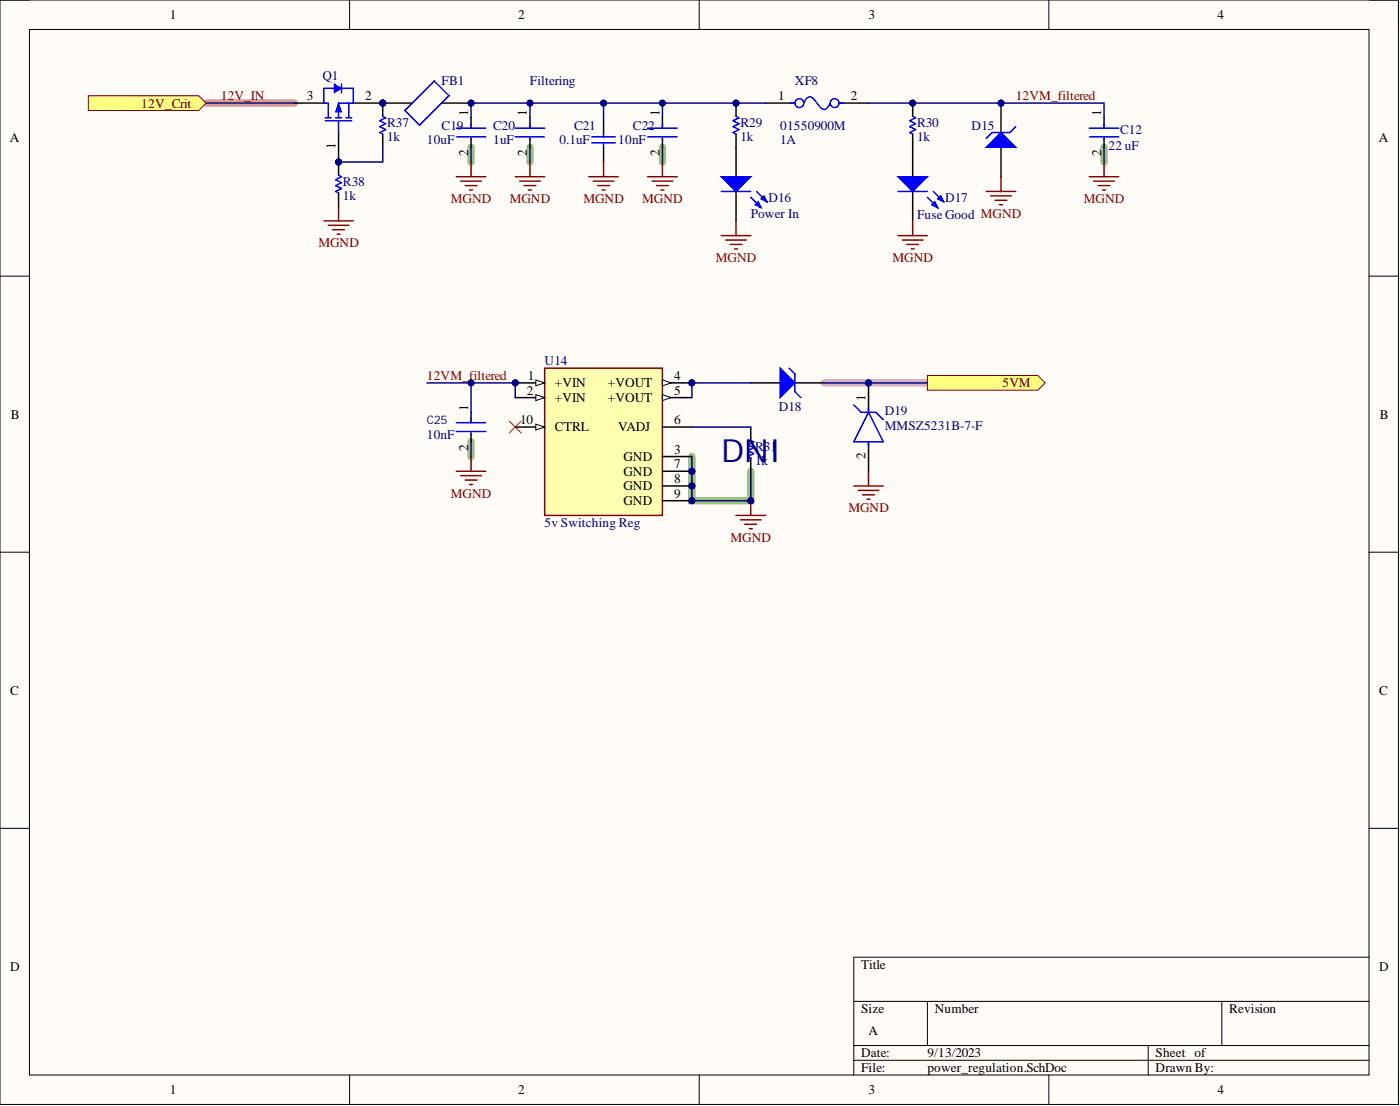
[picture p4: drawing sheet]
<svg xmlns="http://www.w3.org/2000/svg" width="241mm" height="190mm" viewBox="0 0 241 190" stroke-linecap="round" stroke-linejoin="round" font-family="sans-serif">
<defs><g id="words">
<text font-size="5.5" fill="#000080" x="124.3" y="79.6">DNI</text>
<g font-size="2.3">
<text x="29.3" y="3.3">1</text>
<text x="89.3" y="3.3">2</text>
<text x="149.7" y="3.3">3</text>
<text x="209.8" y="3.3">4</text>
<text x="52.9" y="17.3">3</text>
<text x="62.9" y="17.3">2</text>
<text x="134.1" y="17.3">1</text>
<text x="146.7" y="17.3">2</text>
<text x="80.7" y="20" transform="rotate(-90 80.7 20)">1</text>
<text x="90.8" y="20" transform="rotate(-90 90.8 20)">1</text>
<text x="113.7" y="20" transform="rotate(-90 113.7 20)">1</text>
<text x="189.8" y="20" transform="rotate(-90 189.8 20)">1</text>
<text x="1.7" y="24.5">A</text>
<text x="57.8" y="25.7" transform="rotate(-90 57.8 25.7)">1</text>
<text x="80.7" y="26.9" transform="rotate(-90 80.7 26.9)">2</text>
<text x="90.8" y="26.9" transform="rotate(-90 90.8 26.9)">2</text>
<text x="113.7" y="26.9" transform="rotate(-90 113.7 26.9)">2</text>
<text x="189.8" y="26.9" transform="rotate(-90 189.8 26.9)">2</text>
<text x="237.7" y="24.5">A</text>
<text x="91" y="65.4">1</text>
<text x="116.2" y="65.4">4</text>
<text x="80.7" y="70.8" transform="rotate(-90 80.7 70.8)">1</text>
<text x="90.8" y="68">2</text>
<text x="95.7" y="66.7">+VIN</text>
<text x="95.7" y="69.2">+VIN</text>
<text x="104.8" y="66.7">+VOUT</text>
<text x="104.8" y="69.2">+VOUT</text>
<text x="116.2" y="68">5</text>
<text x="149.2" y="69" transform="rotate(-90 149.2 69)">1</text>
<text x="1.9" y="72.1">B</text>
<text x="80.7" y="77.6" transform="rotate(-90 80.7 77.6)">2</text>
<text x="89.6" y="73.1">10</text>
<text x="95.7" y="74.3">CTRL</text>
<text x="106.6" y="74.3">VADJ</text>
<text x="116.2" y="73.1">6</text>
<text x="237.8" y="72.1">B</text>
<text x="107.5" y="79.4">GND</text>
<text x="107.5" y="81.9">GND</text>
<text x="116.2" y="78.1">3</text>
<text x="116.2" y="80.7">7</text>
<text x="116.2" y="83.2">8</text>
<text x="149.2" y="79.1" transform="rotate(-90 149.2 79.1)">2</text>
<text x="107.5" y="84.5">GND</text>
<text x="107.5" y="87">GND</text>
<text x="116.2" y="85.7">9</text>
<text x="1.8" y="119.6">C</text>
<text x="237.7" y="119.6">C</text>
<text x="1.8" y="167.2">D</text>
<text x="148.4" y="166.9">Title</text>
<text x="237.7" y="167.2">D</text>
<text x="148.4" y="174.5">Size</text>
<text x="149.7" y="178.3">A</text>
<text x="161.1" y="174.5">Number</text>
<text x="211.9" y="174.5">Revision</text>
<text x="148.4" y="182.1">Date:</text>
<text x="148.4" y="184.7">File:</text>
<text x="159.8" y="182.1">9/13/2023</text>
<text x="159.8" y="184.7">power_regulation.SchDoc</text>
<text x="199.2" y="182.1">Sheet of</text>
<text x="199.2" y="184.7">Drawn By:</text>
<text x="29.3" y="188.5">1</text>
<text x="89.3" y="188.5">2</text>
<text x="149.7" y="188.5">3</text>
<text x="209.8" y="188.5">4</text>
</g>
<g font-size="2.3" fill="#800000">
<text x="38.1" y="17.3">12V_IN</text>
<text x="175.1" y="17.3">12VM_filtered</text>
<text x="24.4" y="18.5">12V_Crit</text>
<text x="77.7" y="35">MGND</text>
<text x="87.9" y="35">MGND</text>
<text x="100.6" y="35">MGND</text>
<text x="110.7" y="35">MGND</text>
<text x="186.8" y="35">MGND</text>
<text x="54.9" y="42.6">MGND</text>
<text x="123.4" y="45.2">MGND</text>
<text x="153.8" y="45.2">MGND</text>
<text x="73.6" y="65.4">12VM_filtered</text>
<text x="172.8" y="66.7">5VM</text>
<text x="77.7" y="85.7">MGND</text>
<text x="146.2" y="88.3">MGND</text>
<text x="125.9" y="93.3">MGND</text>
</g>
<g font-size="2.3" fill="#000080">
<text x="55.6" y="13.7">Q1</text>
<text x="76.1" y="14.7">FB1</text>
<text x="91.3" y="14.7">Filtering</text>
<text x="137" y="14.7">XF8</text>
<text x="66.7" y="21.8">R37</text>
<text x="76.1" y="22.3">C19</text>
<text x="85" y="22.3">C20</text>
<text x="99" y="22.3">C21</text>
<text x="109.1" y="22.3">C22</text>
<text x="127.6" y="21.8">R29</text>
<text x="134.5" y="22.3">01550900M</text>
<text x="158.1" y="21.8">R30</text>
<text x="167.5" y="22.3">D15</text>
<text x="193.1" y="23.1">C12</text>
<text x="66.7" y="24.4">1k</text>
<text x="73.6" y="24.9">10uF</text>
<text x="85" y="24.9">1uF</text>
<text x="96.4" y="24.9">0.1uF</text>
<text x="106.6" y="24.9">10nF</text>
<text x="127.6" y="24.4">1k</text>
<text x="134.5" y="24.9">1A</text>
<text x="158.1" y="24.4">1k</text>
<text x="191.1" y="25.9">22 uF</text>
<text x="59.1" y="32">R38</text>
<text x="59.1" y="34.5">1k</text>
<text x="132.4" y="34.8">D16</text>
<text x="162.9" y="34.8">D17</text>
<text x="129.4" y="37.5">Power In</text>
<text x="158.1" y="37.8">Fuse Good MGND</text>
<text x="93.9" y="62.9">U14</text>
<text x="134.2" y="70.8">D18</text>
<text x="152.5" y="71.5">D19</text>
<text x="73.6" y="75.6">10nF</text>
<text x="130.2" y="77.6">R31</text>
<text x="152.5" y="74.1">MMSZ5231B-7-F</text>
<text x="130.2" y="80.2">1k</text>
<text x="93.9" y="90.8">5v Switching Reg</text>
</g>
<text font-size="2" fill="#000080" x="73.6" y="73">C25</text>
</g></defs>
<path d="M0 0h241v190.2h-241z" fill-rule="evenodd" fill="#fffcf8"/>
<path d="M0 0h241v190.2h-241z" fill="none" stroke="#000" stroke-width=".17"/>
<path d="M5.1 5.1h230.9v180.1h-230.9z" fill-rule="evenodd" fill="#fffcf8"/>
<g fill="none" stroke="#000" stroke-width=".17">
<path d="M0 0h5.1M5.1 5.1h230.9v180.1h-230.9zM60.3 0v5.1M120.5 0v5.1M180.8 0v5.1M236 0h5v5.1M0 47.6h5.1M236 47.6h5M0 95.1h5.1M236 95.1h5M0 142.7h5.1M236 142.7h5"/>
<path d="M147.2 172.5h88.8M159.8 172.5v7.6M210.6 172.5v7.6M236 164.9h-88.8v20.3M60.3 185.2v5M120.5 185.2v5M147.2 180.1h88.8M147.2 182.6h88.8M180.8 185.2v5M197.9 180.1v5.1M241 185.2v5"/>
</g>
<path d="M35.5 17.8h15.2" fill="none" stroke="#ea9999" stroke-width="1.3"/>
<path d="M81.2 25.4v2.5M91.3 25.4v2.5M114.2 25.4v2.5M190.3 25.4v2.5M81.2 76.1v2.5M119.2 78.6v7.6h10.2v-5" fill="none" stroke="#93c47d" stroke-width="1.3"/>
<path d="M142.1 65.9h17.7" fill="none" stroke="#d5a6bd" stroke-width="1.3"/>
<path d="M15.2 16.5h19.1l1.2 1.3-1.2 1.2h-19.1z" fill-rule="evenodd" fill="#ffff80"/>
<path d="M15.2 16.5h19.1l1.2 1.3-1.2 1.2h-19.1z" fill="none" stroke="#800000" stroke-width=".17"/>
<path d="M126.9 38v2.6M124.3 40.6h5.1M125.1 41.3h3.5M125.8 42.1h2.1M126.6 42.9h.5" fill="none" stroke="#800000" stroke-width=".25"/>
<circle cx="58.4" cy="27.9" r=".51" fill="#000080"/>
<circle cx="58.4" cy="27.9" r=".51" fill="none" stroke="#000080" stroke-width=".17"/>
<circle cx="66" cy="17.8" r=".51" fill="#000080"/>
<circle cx="66" cy="17.8" r=".51" fill="none" stroke="#000080" stroke-width=".17"/>
<path d="M58.4 22.8v5.1" fill="none" stroke="#000" stroke-width=".25"/>
<circle cx="58.4" cy="27.9" r=".51" fill="#000080"/>
<circle cx="58.4" cy="27.9" r=".51" fill="none" stroke="#000080" stroke-width=".17"/>
<path d="M60.9 17.8h5.1" fill="none" stroke="#000" stroke-width=".25"/>
<circle cx="66" cy="17.8" r=".51" fill="#000080"/>
<circle cx="66" cy="17.8" r=".51" fill="none" stroke="#000080" stroke-width=".17"/>
<path d="M50.7 17.8h5.1" fill="none" stroke="#000" stroke-width=".25"/>
<path d="M57.6 15.2h-1.8v2.6h.8v2.5M58.9 15.2h2v2.6h-2.5v2.5M60.1 17.8v2.5M56.1 20.8h4.5M56.1 20.3h1M57.8 20.3h1.1M59.6 20.3h1" fill="none" stroke="#00f" stroke-width=".25"/>
<path d="M57.6 14.5l1.3 .7-1.3 .8z" fill="#00f"/>
<path d="M57.6 14.5l1.3 .7-1.3 .8z" fill="none" stroke="#00f" stroke-width=".17"/>
<path d="M58.9 14.5v1.5M58.4 20.8v2" fill="none" stroke="#00f" stroke-width=".25"/>
<path d="M58.4 17.8l.5 1.5h-1.1z" fill="#00f"/>
<path d="M58.4 17.8l.5 1.5h-1.1z" fill="none" stroke="#00f" stroke-width=".17"/>
<path d="M55.8 38h5.1M56.6 38.8h3.5M57.3 39.6h2.1M58.4 35.5v2.5M58.1 40.3h.5" fill="none" stroke="#800000" stroke-width=".25"/>
<circle cx="172.5" cy="17.8" r=".51" fill="#000080"/>
<circle cx="172.5" cy="17.8" r=".51" fill="none" stroke="#000080" stroke-width=".17"/>
<path d="M172.5 17.8v5M172.5 25.4v5" fill="none" stroke="#000" stroke-width=".25"/>
<circle cx="172.5" cy="17.8" r=".51" fill="#000080"/>
<circle cx="172.5" cy="17.8" r=".51" fill="none" stroke="#000080" stroke-width=".17"/>
<path d="M170 25.4l2.5-2.6 2.6 2.6z" fill="#00f"/>
<path d="M88.8 22.1h5.1M88.8 23.6h5.1M91.3 21.3v.8M91.3 23.8v.3M170 25.4l2.5-2.6 2.6 2.6zM175.1 21.8l-1 1h-3.1l-1 1M187.8 22.1h5M187.8 23.6h5M190.3 21.3v.8M190.3 23.8v.3" fill="none" stroke="#00f" stroke-width=".25"/>
<path d="M170 33h5.1M170.8 33.7h3.5M171.5 34.5h2M172.3 35.3h.5M172.5 30.4v2.6" fill="none" stroke="#800000" stroke-width=".25"/>
<path d="M91.3 20.3v1.8M91.3 23.8v1.6M190.3 20.3v1.8M190.3 23.8v1.6" fill="none" stroke="#000" stroke-width=".25"/>
<circle cx="66" cy="17.8" r=".51" fill="#000080"/>
<circle cx="66" cy="17.8" r=".51" fill="none" stroke="#000080" stroke-width=".17"/>
<circle cx="81.2" cy="17.8" r=".51" fill="#000080"/>
<circle cx="81.2" cy="17.8" r=".51" fill="none" stroke="#000080" stroke-width=".17"/>
<path d="M69.8 19l5-5 2.6 2.5-5.1 5.1z" fill="none" stroke="#00f" stroke-width=".25"/>
<path d="M66 17.8h5" fill="none" stroke="#000" stroke-width=".25"/>
<circle cx="66" cy="17.8" r=".51" fill="#000080"/>
<circle cx="66" cy="17.8" r=".51" fill="none" stroke="#000080" stroke-width=".17"/>
<path d="M76.1 17.8h5.1" fill="none" stroke="#000" stroke-width=".25"/>
<circle cx="81.2" cy="17.8" r=".51" fill="#000080"/>
<circle cx="81.2" cy="17.8" r=".51" fill="none" stroke="#000080" stroke-width=".17"/>
<g fill="none" stroke="#800000" stroke-width=".25">
<path d="M78.7 30.4h5M79.4 31.2h3.6M80.2 32h2M80.9 32.7h.5M81.2 27.9v2.5M88.8 30.4h5.1M89.6 31.2h3.5M90.3 32h2.1M91.1 32.7h.5M91.3 27.9v2.5M101.5 30.4h5.1M102.2 31.2h3.6"/>
<path d="M103 32h2M103.8 32.7h.5M104 27.9v2.5M111.6 30.4h5.1M112.4 31.2h3.6M113.2 32h2M113.9 32.7h.5M114.2 27.9v2.5"/>
</g>
<path d="M81.2 20.3v1.8M81.2 23.8v1.6M104 20.3v2.5M104 25.4v2.5M114.2 20.3v1.8M114.2 23.8v1.6" fill="none" stroke="#000" stroke-width=".25"/>
<path d="M78.7 23.6h5M78.7 22.1h5M81.2 21.3v.8M81.2 23.8v.3M102 23.6h4.1M102 24.6h4.1M104 22.8v.8M104 24.6v.8M111.6 23.6h5.1M111.6 22.1h5.1M114.2 21.3v.8M114.2 23.8v.3" fill="none" stroke="#00f" stroke-width=".25"/>
<circle cx="126.9" cy="17.8" r=".51" fill="#000080"/>
<circle cx="126.9" cy="17.8" r=".51" fill="none" stroke="#000080" stroke-width=".17"/>
<path d="M126.9 17.8v2.2" fill="none" stroke="#000" stroke-width=".25"/>
<circle cx="126.9" cy="17.8" r=".51" fill="#000080"/>
<circle cx="126.9" cy="17.8" r=".51" fill="none" stroke="#000080" stroke-width=".17"/>
<path d="M126.9 23.1v2.3" fill="none" stroke="#000" stroke-width=".25"/>
<path d="M126.9 20l.5 .3-1 .5 1 .5-1 .5 1 .5-1 .5 .5 .3" fill="none" stroke="#00f" stroke-width=".25"/>
<circle cx="157.3" cy="17.8" r=".51" fill="#000080"/>
<circle cx="157.3" cy="17.8" r=".51" fill="none" stroke="#000080" stroke-width=".17"/>
<path d="M157.3 17.8v2.2" fill="none" stroke="#000" stroke-width=".25"/>
<circle cx="157.3" cy="17.8" r=".51" fill="#000080"/>
<circle cx="157.3" cy="17.8" r=".51" fill="none" stroke="#000080" stroke-width=".17"/>
<path d="M126.9 25.4v5M126.9 33v5M157.3 23.1v2.3" fill="none" stroke="#000" stroke-width=".25"/>
<path d="M157.3 20l.5 .3-1 .5 1 .5-1 .5 1 .5-1 .5 .5 .3" fill="none" stroke="#00f" stroke-width=".25"/>
<path d="M124.3 30.4h5.1l-2.5 2.6z" fill="#00f"/>
<path d="M124.3 30.4h5.1l-2.5 2.6zM129.4 34l1.8 1.8" fill="none" stroke="#00f" stroke-width=".25"/>
<path d="M130.2 35.3l.5-.5 .5 1z" fill="#00f"/>
<path d="M124.3 33h5.1M130.2 35.3l.5-.5 .5 1zM130.4 33l1.8 1.8" fill="none" stroke="#00f" stroke-width=".25"/>
<path d="M131.2 34.2l.5-.5 .5 1.1z" fill="#00f"/>
<path d="M131.2 34.2l.5-.5 .5 1.1z" fill="none" stroke="#00f" stroke-width=".25"/>
<path d="M157.3 25.4v5M157.3 33v5" fill="none" stroke="#000" stroke-width=".25"/>
<path d="M154.8 30.4h5l-2.5 2.6z" fill="#00f"/>
<path d="M154.8 30.4h5l-2.5 2.6zM159.8 34l1.8 1.8" fill="none" stroke="#00f" stroke-width=".25"/>
<path d="M160.6 35.3l.5-.5 .5 1z" fill="#00f"/>
<path d="M154.8 33h5M160.6 35.3l.5-.5 .5 1zM160.9 33l1.7 1.8" fill="none" stroke="#00f" stroke-width=".25"/>
<path d="M161.6 34.2l.5-.5 .5 1.1z" fill="#00f"/>
<path d="M161.6 34.2l.5-.5 .5 1.1z" fill="none" stroke="#00f" stroke-width=".25"/>
<path d="M157.3 38v2.6M187.8 30.4h5M188.5 31.2h3.6M189.3 32h2M190 32.7h.5M190.3 27.9v2.5M154.8 40.6h5M155.5 41.3h3.6M156.3 42.1h2M157.1 42.9h.5" fill="none" stroke="#800000" stroke-width=".25"/>
<circle cx="88.8" cy="65.9" r=".51" fill="#000080"/>
<circle cx="88.8" cy="65.9" r=".51" fill="none" stroke="#000080" stroke-width=".17"/>
<circle cx="119.2" cy="65.9" r=".51" fill="#000080"/>
<circle cx="119.2" cy="65.9" r=".51" fill="none" stroke="#000080" stroke-width=".17"/>
<circle cx="119.2" cy="81.2" r=".51" fill="#000080"/>
<circle cx="119.2" cy="81.2" r=".51" fill="none" stroke="#000080" stroke-width=".17"/>
<circle cx="119.2" cy="83.7" r=".51" fill="#000080"/>
<circle cx="119.2" cy="83.7" r=".51" fill="none" stroke="#000080" stroke-width=".17"/>
<circle cx="119.2" cy="86.2" r=".51" fill="#000080"/>
<circle cx="119.2" cy="86.2" r=".51" fill="none" stroke="#000080" stroke-width=".17"/>
<path d="M93.9 63.4h20.3v25.4h-20.3z" fill-rule="evenodd" fill="#ffffb0"/>
<path d="M93.9 63.4h20.3v25.4h-20.3z" fill="none" stroke="#800000" stroke-width=".25"/>
<path d="M88.8 65.9h5.1" fill="none" stroke="#000" stroke-width=".25"/>
<path d="M92.4 65.4l1.5 .5-1.5 .6z" fill="#f8fcff"/>
<path d="M92.4 65.4l1.5 .5-1.5 .6z" fill="none" stroke="#000" stroke-width=".17"/>
<circle cx="88.8" cy="65.9" r=".51" fill="#000080"/>
<circle cx="88.8" cy="65.9" r=".51" fill="none" stroke="#000080" stroke-width=".17"/>
<path d="M88.8 68.5h5.1" fill="none" stroke="#000" stroke-width=".25"/>
<path d="M92.4 68l1.5 .5-1.5 .5z" fill="#f8fcff"/>
<path d="M92.4 68l1.5 .5-1.5 .5z" fill="none" stroke="#000" stroke-width=".17"/>
<path d="M88.8 73.6h5.1" fill="none" stroke="#000" stroke-width=".25"/>
<path d="M92.4 73.1l1.5 .5-1.5 .5z" fill="#f8fcff"/>
<path d="M92.4 73.1l1.5 .5-1.5 .5z" fill="none" stroke="#000" stroke-width=".17"/>
<path d="M114.2 65.9h5" fill="none" stroke="#000" stroke-width=".25"/>
<path d="M114.2 65.4l1.5 .5-1.5 .6z" fill="#f8fcff"/>
<path d="M114.2 65.4l1.5 .5-1.5 .6z" fill="none" stroke="#000" stroke-width=".17"/>
<circle cx="119.2" cy="65.9" r=".51" fill="#000080"/>
<circle cx="119.2" cy="65.9" r=".51" fill="none" stroke="#000080" stroke-width=".17"/>
<path d="M114.2 68.5h5" fill="none" stroke="#000" stroke-width=".25"/>
<path d="M114.2 68l1.5 .5-1.5 .5z" fill="#f8fcff"/>
<path d="M114.2 68l1.5 .5-1.5 .5z" fill="none" stroke="#000" stroke-width=".17"/>
<path d="M114.2 73.6h5M114.2 78.6h5M114.2 81.2h5" fill="none" stroke="#000" stroke-width=".25"/>
<circle cx="119.2" cy="81.2" r=".51" fill="#000080"/>
<circle cx="119.2" cy="81.2" r=".51" fill="none" stroke="#000080" stroke-width=".17"/>
<path d="M114.2 83.7h5" fill="none" stroke="#000" stroke-width=".25"/>
<circle cx="119.2" cy="83.7" r=".51" fill="#000080"/>
<circle cx="119.2" cy="83.7" r=".51" fill="none" stroke="#000080" stroke-width=".17"/>
<path d="M114.2 86.2h5" fill="none" stroke="#000" stroke-width=".25"/>
<circle cx="119.2" cy="86.2" r=".51" fill="#000080"/>
<circle cx="119.2" cy="86.2" r=".51" fill="none" stroke="#000080" stroke-width=".17"/>
<path d="M129.4 73.6v2.2M129.4 78.9v2.3" fill="none" stroke="#000" stroke-width=".25"/>
<path d="M129.4 75.8l.5 .3-1 .5 1 .5-1 .5 1 .5-1 .5 .5 .3" fill="none" stroke="#00f" stroke-width=".25"/>
<path d="M87.8 72.5l2 2.1M89.8 72.5l-2 2.1" fill="none" stroke="#f00" stroke-width=".17"/>
<path d="M126.9 88.8h5M127.6 89.5h3.6M128.4 90.3h2M129.1 91.1h.6M129.4 86.2v2.6" fill="none" stroke="#800000" stroke-width=".25"/>
<circle cx="129.4" cy="86.2" r=".51" fill="#000080"/>
<circle cx="129.4" cy="86.2" r=".51" fill="none" stroke="#000080" stroke-width=".17"/>
<path d="M81.2 78.6v2.6M78.7 81.2h5M79.4 81.9h3.6M80.2 82.7h2M80.9 83.5h.5" fill="none" stroke="#800000" stroke-width=".25"/>
<path d="M81.2 71v1.8M81.2 74.6v1.5M129.4 65.9h5.1M137 65.9h5.1" fill="none" stroke="#000" stroke-width=".25"/>
<path d="M78.7 72.8h5M78.7 74.3h5M81.2 72v.8M81.2 74.6v.2" fill="none" stroke="#00f" stroke-width=".25"/>
<path d="M134.5 63.4l2.5 2.5-2.5 2.6z" fill="#00f"/>
<path d="M134.5 63.4l2.5 2.5-2.5 2.6zM136 63.4l1 1v3.1l1 1" fill="none" stroke="#00f" stroke-width=".25"/>
<path d="M159.8 64.7h19.1l1.2 1.2-1.2 1.3h-19.1z" fill-rule="evenodd" fill="#ffff80"/>
<path d="M159.8 64.7h19.1l1.2 1.2-1.2 1.3h-19.1z" fill="none" stroke="#800000" stroke-width=".17"/>
<path d="M131.9 17.8h5.1M144.6 17.8h5.1" fill="none" stroke="#000" stroke-width=".25"/>
<g fill="none" stroke="#00f" stroke-width=".25">
<path d="M136.2 17.8h.8M138.5 17.8a1.18 1.18 0 0 1 1.2-1.1l.5 .3 .7 .9a1.29 1.29 0 0 0 1.4 .9l.3-.2 .5-.8M144.6 17.8h.8"/>
<circle cx="137.8" cy="17.8" r=".76"/>
<circle cx="143.9" cy="17.8" r=".76"/>
</g>
<circle cx="149.7" cy="65.9" r=".51" fill="#000080"/>
<circle cx="149.7" cy="65.9" r=".51" fill="none" stroke="#000080" stroke-width=".17"/>
<path d="M149.7 65.9v5.1M149.7 76.1v5.1" fill="none" stroke="#000" stroke-width=".25"/>
<circle cx="149.7" cy="65.9" r=".51" fill="#000080"/>
<circle cx="149.7" cy="65.9" r=".51" fill="none" stroke="#000080" stroke-width=".17"/>
<path d="M147.2 69.8l1.2 1.2h2.6l1.2 1.3M149.7 71l2.5 5.1h-5zM149.7 70.3v.7M149.7 76.1v.8" fill="none" stroke="#00f" stroke-width=".25"/>
<path d="M147.2 83.7h5M147.9 84.5h3.6M148.7 85.2h2M149.4 86h.5M149.7 81.2v2.5" fill="none" stroke="#800000" stroke-width=".25"/>
<circle cx="66" cy="17.8" r=".51" fill="#000080"/>
<circle cx="66" cy="17.8" r=".51" fill="none" stroke="#000080" stroke-width=".17"/>
<path d="M66 17.8v2.2" fill="none" stroke="#000" stroke-width=".25"/>
<circle cx="66" cy="17.8" r=".51" fill="#000080"/>
<circle cx="66" cy="17.8" r=".51" fill="none" stroke="#000080" stroke-width=".17"/>
<path d="M66 23.1v2.3" fill="none" stroke="#000" stroke-width=".25"/>
<path d="M66 20l.5 .3-1 .5 1 .5-1 .5 1 .5-1 .5 .5 .3" fill="none" stroke="#00f" stroke-width=".25"/>
<circle cx="58.4" cy="27.9" r=".51" fill="#000080"/>
<circle cx="58.4" cy="27.9" r=".51" fill="none" stroke="#000080" stroke-width=".17"/>
<path d="M58.4 27.9v2.3M58.4 33.2v2.3" fill="none" stroke="#000" stroke-width=".25"/>
<circle cx="58.4" cy="27.9" r=".51" fill="#000080"/>
<circle cx="58.4" cy="27.9" r=".51" fill="none" stroke="#000080" stroke-width=".17"/>
<path d="M58.4 30.2l.5 .2-1.1 .5 1.1 .6-1.1 .5 1.1 .5-1.1 .5 .6 .2" fill="none" stroke="#00f" stroke-width=".25"/>
<path d="M35.5 17.8h15.2M91.3 17.8v2.5M81.2 25.4v2.5M91.3 25.4v2.5M190.3 25.4v2.5" fill="none" stroke="#000080" stroke-width=".25"/>
<circle cx="91.3" cy="17.8" r=".51" fill="#000080"/>
<circle cx="91.3" cy="17.8" r=".51" fill="none" stroke="#000080" stroke-width=".17"/>
<path d="M114.2 17.8v2.5" fill="none" stroke="#000080" stroke-width=".25"/>
<circle cx="114.2" cy="17.8" r=".51" fill="#000080"/>
<circle cx="114.2" cy="17.8" r=".51" fill="none" stroke="#000080" stroke-width=".17"/>
<path d="M104 17.8v2.5" fill="none" stroke="#000080" stroke-width=".25"/>
<circle cx="104" cy="17.8" r=".51" fill="#000080"/>
<circle cx="104" cy="17.8" r=".51" fill="none" stroke="#000080" stroke-width=".17"/>
<path d="M114.2 25.4v2.5M119.2 78.6v7.6h10.2v-5M119.2 73.6h10.2" fill="none" stroke="#000080" stroke-width=".25"/>
<circle cx="129.4" cy="86.2" r=".51" fill="#000080"/>
<circle cx="129.4" cy="86.2" r=".51" fill="none" stroke="#000080" stroke-width=".17"/>
<circle cx="119.2" cy="86.2" r=".51" fill="#000080"/>
<circle cx="119.2" cy="86.2" r=".51" fill="none" stroke="#000080" stroke-width=".17"/>
<circle cx="119.2" cy="83.7" r=".51" fill="#000080"/>
<circle cx="119.2" cy="83.7" r=".51" fill="none" stroke="#000080" stroke-width=".17"/>
<circle cx="119.2" cy="81.2" r=".51" fill="#000080"/>
<circle cx="119.2" cy="81.2" r=".51" fill="none" stroke="#000080" stroke-width=".17"/>
<path d="M129.4 65.9h-10.2v2.6" fill="none" stroke="#000080" stroke-width=".25"/>
<circle cx="119.2" cy="65.9" r=".51" fill="#000080"/>
<circle cx="119.2" cy="65.9" r=".51" fill="none" stroke="#000080" stroke-width=".17"/>
<path d="M81.2 65.9v5.1" fill="none" stroke="#000080" stroke-width=".25"/>
<circle cx="81.2" cy="65.9" r=".51" fill="#000080"/>
<circle cx="81.2" cy="65.9" r=".51" fill="none" stroke="#000080" stroke-width=".17"/>
<path d="M81.2 76.1v2.5M142.1 65.9h17.7" fill="none" stroke="#000080" stroke-width=".25"/>
<circle cx="149.7" cy="65.9" r=".51" fill="#000080"/>
<circle cx="149.7" cy="65.9" r=".51" fill="none" stroke="#000080" stroke-width=".17"/>
<path d="M73.6 65.9h15.2v2.6" fill="none" stroke="#000080" stroke-width=".25"/>
<circle cx="81.2" cy="65.9" r=".51" fill="#000080"/>
<circle cx="81.2" cy="65.9" r=".51" fill="none" stroke="#000080" stroke-width=".17"/>
<circle cx="88.8" cy="65.9" r=".51" fill="#000080"/>
<circle cx="88.8" cy="65.9" r=".51" fill="none" stroke="#000080" stroke-width=".17"/>
<path d="M131.9 17.8h-50.7v2.5" fill="none" stroke="#000080" stroke-width=".25"/>
<circle cx="81.2" cy="17.8" r=".51" fill="#000080"/>
<circle cx="81.2" cy="17.8" r=".51" fill="none" stroke="#000080" stroke-width=".17"/>
<circle cx="91.3" cy="17.8" r=".51" fill="#000080"/>
<circle cx="91.3" cy="17.8" r=".51" fill="none" stroke="#000080" stroke-width=".17"/>
<circle cx="104" cy="17.8" r=".51" fill="#000080"/>
<circle cx="104" cy="17.8" r=".51" fill="none" stroke="#000080" stroke-width=".17"/>
<circle cx="114.2" cy="17.8" r=".51" fill="#000080"/>
<circle cx="114.2" cy="17.8" r=".51" fill="none" stroke="#000080" stroke-width=".17"/>
<circle cx="126.9" cy="17.8" r=".51" fill="#000080"/>
<circle cx="126.9" cy="17.8" r=".51" fill="none" stroke="#000080" stroke-width=".17"/>
<path d="M149.7 17.8h40.6v2.5" fill="none" stroke="#000080" stroke-width=".25"/>
<circle cx="157.3" cy="17.8" r=".51" fill="#000080"/>
<circle cx="157.3" cy="17.8" r=".51" fill="none" stroke="#000080" stroke-width=".17"/>
<circle cx="172.5" cy="17.8" r=".51" fill="#000080"/>
<circle cx="172.5" cy="17.8" r=".51" fill="none" stroke="#000080" stroke-width=".17"/>
<path d="M66 25.4v2.5h-7.6" fill="none" stroke="#000080" stroke-width=".25"/>
<circle cx="58.4" cy="27.9" r=".51" fill="#000080"/>
<circle cx="58.4" cy="27.9" r=".51" fill="none" stroke="#000080" stroke-width=".17"/>
<use href="#words"/>
</svg>
